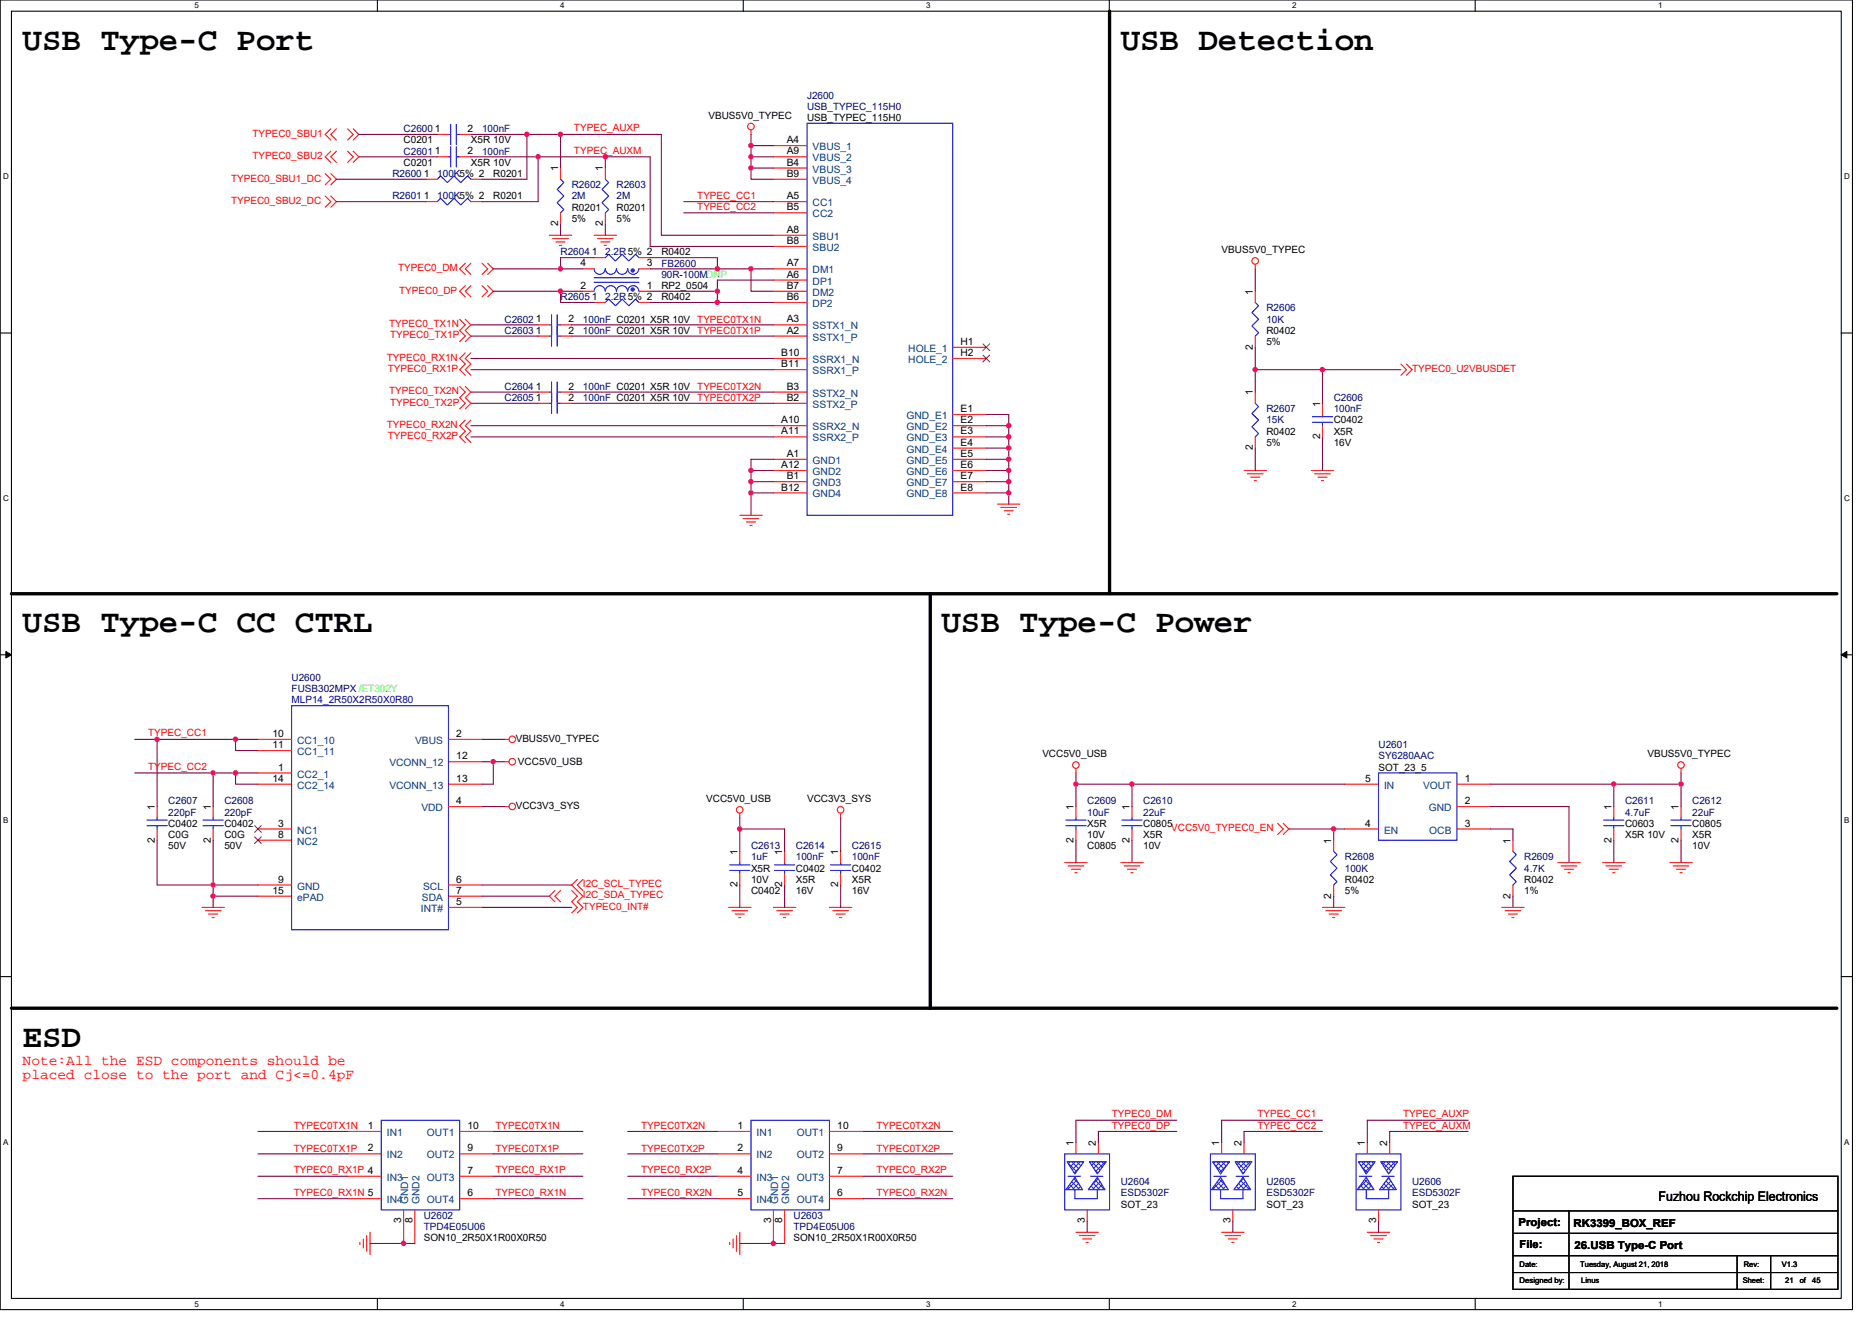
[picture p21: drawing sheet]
<svg xmlns="http://www.w3.org/2000/svg" width="297mm" height="210mm" viewBox="0 0 297 210" stroke-linecap="round" stroke-linejoin="round" font-family="sans-serif">
<defs><g id="words">
<g font-size="5.1">
<text x="3.6" y="7.9">USB Type-C Port</text>
<text x="177.8" y="7.9">USB Detection</text>
<text x="3.6" y="100.3">USB Type-C CC CTRL</text>
<text x="149.4" y="100.3">USB Type-C Power</text>
<text x="3.6" y="166.1">ESD</text>
</g>
<g font-size="2.3" fill="#f00">
<text x="3.6" y="169">Note:All the ESD components should be</text>
<text x="3.6" y="171.3">placed close to the port and Cj&lt;=0.4pF</text>
</g>
<text font-size="2.1" x="263.2" y="190.5">Fuzhou Rockchip Electronics</text>
<g font-size="1.8">
<text x="241" y="194.5">Project:</text>
<text x="249.7" y="194.7">RK3399_BOX_REF</text>
<text x="241.1" y="198.1">File:</text>
<text x="249.8" y="198.3">26.USB Type-C Port</text>
</g>
<g font-size="1.6" fill="#000080">
<text x="128.1" y="15.6">J2600</text>
<text x="128.1" y="17.4">USB_TYPEC_115H0</text>
<text x="64" y="21">C2600</text>
<text x="76.5" y="21">100nF</text>
<text x="62.3" y="28.1">R2600</text>
<text x="64" y="24.5">C2601</text>
<text x="69.4" y="28.1">100K5% 2</text>
<text x="76.5" y="24.5">100nF</text>
<text x="90.7" y="29.9">R2602</text>
<text x="97.8" y="29.9">R2603</text>
<text x="62.3" y="31.6">R2601</text>
<text x="69.4" y="31.6">100K5% 2</text>
<text x="90.7" y="31.6">2M</text>
<text x="97.8" y="31.6">2M</text>
<text x="88.9" y="40.5">R2604</text>
<text x="96" y="40.5">2.2R5% 2</text>
<text x="88.9" y="47.6">R2605</text>
<text x="96" y="47.6">2.2R5% 2</text>
<text x="104.9" y="42.3">FB2600</text>
<text x="104.9" y="44.1">90R-100MDNP</text>
<text x="80" y="53">C2603</text>
<text x="80" y="51.2">C2602</text>
<text x="92.5" y="53">100nF C0201 X5R 10V TYPEC0TX1P</text>
<text x="92.5" y="51.2">100nF C0201 X5R 10V TYPEC0TX1N</text>
<text x="201" y="49.4">R2606</text>
<text x="201" y="51.2">10K</text>
<text x="80" y="61.9">C2604</text>
<text x="80" y="63.6">C2605</text>
<text x="92.5" y="61.9">100nF C0201 X5R 10V TYPEC0TX2N</text>
<text x="92.5" y="63.6">100nF C0201 X5R 10V TYPEC0TX2P</text>
<text x="201" y="65.4">R2607</text>
<text x="211.6" y="63.6">C2606</text>
<text x="211.6" y="65.4">100nF</text>
<text x="201" y="67.2">15K</text>
<text x="46.3" y="108.1">U2600</text>
<text x="46.3" y="109.9">FUSB302MPX /ET302Y</text>
<text x="218.7" y="118.8">U2601</text>
<text x="218.7" y="120.5">SY6280AAC</text>
<text x="26.7" y="127.7">C2607</text>
<text x="26.7" y="129.4">220pF</text>
<text x="35.6" y="127.7">C2608</text>
<text x="35.6" y="129.4">220pF</text>
<text x="172.5" y="127.7">C2609</text>
<text x="172.5" y="129.4">10uF</text>
<text x="181.4" y="127.7">C2610</text>
<text x="181.4" y="129.4">22uF</text>
<text x="257.8" y="127.7">C2611</text>
<text x="257.8" y="129.4">4.7uF</text>
<text x="268.5" y="127.7">C2612</text>
<text x="268.5" y="129.4">22uF</text>
<text x="119.2" y="134.8">C2613</text>
<text x="119.2" y="136.5">1uF</text>
<text x="126.3" y="134.8">C2614</text>
<text x="126.3" y="136.5">100nF</text>
<text x="135.2" y="134.8">C2615</text>
<text x="135.2" y="136.5">100nF</text>
<text x="213.4" y="136.5">R2608</text>
<text x="241.8" y="136.5">R2609</text>
<text x="213.4" y="138.3">100K</text>
<text x="241.8" y="138.3">4.7K</text>
<text x="177.8" y="188.1">U2604</text>
<text x="177.8" y="189.9">ESD5302F</text>
<text x="201" y="188.1">U2605</text>
<text x="201" y="189.9">ESD5302F</text>
<text x="224.1" y="188.1">U2606</text>
<text x="224.1" y="189.9">ESD5302F</text>
<text x="67.2" y="193.4">U2602</text>
<text x="67.2" y="195.2">TPD4E05U06</text>
<text x="125.9" y="193.4">U2603</text>
<text x="125.9" y="195.2">TPD4E05U06</text>
</g>
<g font-size="1.6" fill="#f00">
<text x="40" y="21.7">TYPEC0_SBU1</text>
<text x="91.1" y="20.9">TYPEC_AUXP</text>
<text x="36.7" y="28.8">TYPEC0_SBU1_DC</text>
<text x="40" y="25.3">TYPEC0_SBU2</text>
<text x="91.1" y="24.4">TYPEC_AUXM</text>
<text x="36.7" y="32.4">TYPEC0_SBU2_DC</text>
<text x="110.6" y="31.5">TYPEC_CC1</text>
<text x="110.6" y="33.3">TYPEC_CC2</text>
<text x="63.2" y="43">TYPEC0_DM</text>
<text x="63.3" y="46.6">TYPEC0_DP</text>
<text x="61.7" y="51.9">TYPEC0_TX1N</text>
<text x="61.9" y="53.7">TYPEC0_TX1P</text>
<text x="61.4" y="57.3">TYPEC0_RX1N</text>
<text x="61.5" y="59">TYPEC0_RX1P</text>
<text x="224.1" y="59">TYPEC0_U2VBUSDET</text>
<text x="61.7" y="62.6">TYPEC0_TX2N</text>
<text x="61.9" y="64.4">TYPEC0_TX2P</text>
<text x="61.4" y="67.9">TYPEC0_RX2N</text>
<text x="61.5" y="69.7">TYPEC0_RX2P</text>
<text x="23.5" y="116.9">TYPEC_CC1</text>
<text x="23.5" y="122.2">TYPEC_CC2</text>
<text x="185.8" y="131.9">VCC5V0_TYPEC0_EN</text>
<text x="92.5" y="142.6">I2C_SDA_TYPEC</text>
<text x="92.5" y="140.8">I2C_SCL_TYPEC</text>
<text x="92.5" y="144.4">TYPEC0_INT#</text>
<text x="46.6" y="179.2">TYPEC0TX1N</text>
<text x="78.6" y="179.2">TYPEC0TX1N</text>
<text x="101.7" y="179.2">TYPEC0TX2N</text>
<text x="139.1" y="179.2">TYPEC0TX2N</text>
<text x="176.4" y="177.3">TYPEC0_DM</text>
<text x="176.4" y="179.1">TYPEC0_DP</text>
<text x="199.5" y="177.3">TYPEC_CC1</text>
<text x="199.5" y="179.1">TYPEC_CC2</text>
<text x="222.6" y="177.3">TYPEC_AUXP</text>
<text x="222.6" y="179.1">TYPEC_AUXM</text>
<text x="46.6" y="182.8">TYPEC0TX1P</text>
<text x="78.6" y="182.8">TYPEC0TX1P</text>
<text x="101.7" y="182.8">TYPEC0TX2P</text>
<text x="139.1" y="182.8">TYPEC0TX2P</text>
<text x="46.6" y="186.2">TYPEC0_RX1P 4</text>
<text x="46.6" y="189.8">TYPEC0_RX1N 5</text>
<text x="78.6" y="186.2">TYPEC0_RX1P</text>
<text x="78.6" y="189.8">TYPEC0_RX1N</text>
<text x="101.7" y="186.2">TYPEC0_RX2P</text>
<text x="101.7" y="189.8">TYPEC0_RX2N</text>
<text x="139.1" y="186.2">TYPEC0_RX2P</text>
<text x="139.1" y="189.8">TYPEC0_RX2N</text>
</g>
<g font-size="1.6">
<text x="64" y="22.8">C0201</text>
<text x="69" y="21">1</text>
<text x="74.2" y="21">2</text>
<text x="74.7" y="22.8">X5R 10V</text>
<text x="112.4" y="18.8">VBUS5V0_TYPEC</text>
<text x="124.8" y="22.7">A4</text>
<text x="128.1" y="19.2">USB_TYPEC_115H0</text>
<text x="64" y="26.3">C0201</text>
<text x="67.2" y="28.1">1</text>
<text x="69" y="24.5">1</text>
<text x="74.2" y="24.5">2</text>
<text x="74.7" y="26.3">X5R 10V</text>
<text x="78.3" y="28.1">R0201</text>
<text x="88.6" y="27.2" transform="rotate(-90 88.6 27.2)">1</text>
<text x="95.7" y="27.2" transform="rotate(-90 95.7 27.2)">1</text>
<text x="124.8" y="24.5">A9</text>
<text x="124.8" y="28.1">B9</text>
<text x="124.8" y="26.3">B4</text>
<text x="67.2" y="31.6">1</text>
<text x="78.3" y="31.6">R0201</text>
<text x="88.6" y="35.9" transform="rotate(-90 88.6 35.9)">2</text>
<text x="90.7" y="33.4">R0201</text>
<text x="90.7" y="35.2">5%</text>
<text x="95.7" y="35.9" transform="rotate(-90 95.7 35.9)">2</text>
<text x="97.8" y="33.4">R0201</text>
<text x="97.8" y="35.2">5%</text>
<text x="124.8" y="31.6">A5</text>
<text x="124.8" y="33.4">B5</text>
<text x="93.9" y="40.5">1</text>
<text x="104.9" y="40.5">R0402</text>
<text x="124.8" y="37">A8</text>
<text x="124.8" y="38.7">B8</text>
<text x="193.8" y="40.2">VBUS5V0_TYPEC</text>
<text x="92.1" y="45.8">2</text>
<text x="92.1" y="42.3">4</text>
<text x="93.9" y="47.6">1</text>
<text x="102.6" y="45.8">1</text>
<text x="102.6" y="42.3">3</text>
<text x="104.9" y="45.9">RP2_0504</text>
<text x="104.9" y="47.6">R0402</text>
<text x="124.8" y="44.1">A6</text>
<text x="124.8" y="42.3">A7</text>
<text x="124.8" y="45.8">B7</text>
<text x="124.8" y="47.6">B6</text>
<text x="198.8" y="46.8" transform="rotate(-90 198.8 46.8)">1</text>
<text x="85" y="53">1</text>
<text x="85" y="51.2">1</text>
<text x="90.2" y="53">2</text>
<text x="90.2" y="51.2">2</text>
<text x="124.8" y="53">A2</text>
<text x="124.8" y="51.2">A3</text>
<text x="201" y="53">R0402</text>
<text x="123.9" y="58.3">B11</text>
<text x="123.9" y="56.5">B10</text>
<text x="152.4" y="54.7">H1</text>
<text x="152.4" y="56.5">H2</text>
<text x="198.8" y="55.5" transform="rotate(-90 198.8 55.5)">2</text>
<text x="201" y="54.8">5%</text>
<text x="85" y="61.8">1</text>
<text x="85" y="63.6">1</text>
<text x="90.2" y="61.8">2</text>
<text x="90.2" y="63.6">2</text>
<text x="124.8" y="61.8">B3</text>
<text x="124.8" y="63.6">B2</text>
<text x="152.4" y="65.4">E1</text>
<text x="198.8" y="62.8" transform="rotate(-90 198.8 62.8)">1</text>
<text x="209.5" y="64.5" transform="rotate(-90 209.5 64.5)">1</text>
<text x="123.9" y="67.2">A10</text>
<text x="123.9" y="69">A11</text>
<text x="152.4" y="67.2">E2</text>
<text x="152.4" y="69">E3</text>
<text x="152.4" y="70.7">E4</text>
<text x="198.8" y="71.5" transform="rotate(-90 198.8 71.5)">2</text>
<text x="201" y="69">R0402</text>
<text x="201" y="70.8">5%</text>
<text x="209.5" y="69.7" transform="rotate(-90 209.5 69.7)">2</text>
<text x="211.6" y="67.2">C0402</text>
<text x="211.6" y="69">X5R</text>
<text x="211.6" y="70.8">16V</text>
<text x="123.9" y="74.3">A12</text>
<text x="123.9" y="77.9">B12</text>
<text x="124.8" y="72.5">A1</text>
<text x="124.8" y="76.1">B1</text>
<text x="152.4" y="72.5">E5</text>
<text x="152.4" y="74.3">E6</text>
<text x="152.4" y="76.1">E7</text>
<text x="152.4" y="77.9">E8</text>
<text x="43.2" y="117">10</text>
<text x="43.2" y="118.7">11</text>
<text x="72.4" y="117">2</text>
<text x="81.8" y="117.7">VBUS5V0_TYPEC</text>
<text x="43.2" y="124.1">14</text>
<text x="44.1" y="122.3">1</text>
<text x="72.4" y="120.5">12</text>
<text x="72.4" y="124.1">13</text>
<text x="82.2" y="121.4">VCC5V0_USB</text>
<text x="165.4" y="120.2">VCC5V0_USB</text>
<text x="216.6" y="124.1">5</text>
<text x="218.7" y="122.3">SOT_23_5</text>
<text x="232.4" y="124.1">1</text>
<text x="261.4" y="120.2">VBUS5V0_TYPEC</text>
<text x="24.5" y="128.5" transform="rotate(-90 24.5 128.5)">1</text>
<text x="26.7" y="131.2">C0402</text>
<text x="33.4" y="128.5" transform="rotate(-90 33.4 128.5)">1</text>
<text x="35.6" y="131.2">C0402</text>
<text x="44.1" y="131.2">3</text>
<text x="72.4" y="127.6">4</text>
<text x="81.8" y="128.4">VCC3V3_SYS</text>
<text x="112.1" y="127.3">VCC5V0_USB</text>
<text x="128.1" y="127.3">VCC3V3_SYS</text>
<text x="170.3" y="128.5" transform="rotate(-90 170.3 128.5)">1</text>
<text x="172.5" y="131.2">X5R</text>
<text x="179.2" y="128.5" transform="rotate(-90 179.2 128.5)">1</text>
<text x="181.4" y="131.2">C0805</text>
<text x="216.6" y="131.2">4</text>
<text x="232.4" y="127.6">2</text>
<text x="232.4" y="131.2">3</text>
<text x="255.7" y="128.5" transform="rotate(-90 255.7 128.5)">1</text>
<text x="257.8" y="131.2">C0603</text>
<text x="266.4" y="128.5" transform="rotate(-90 266.4 128.5)">1</text>
<text x="268.5" y="131.2">C0805</text>
<text x="24.5" y="133.7" transform="rotate(-90 24.5 133.7)">2</text>
<text x="26.7" y="133">C0G</text>
<text x="26.7" y="134.8">50V</text>
<text x="33.4" y="133.7" transform="rotate(-90 33.4 133.7)">2</text>
<text x="35.6" y="133">C0G</text>
<text x="35.6" y="134.8">50V</text>
<text x="44.1" y="133">8</text>
<text x="117" y="135.7" transform="rotate(-90 117 135.7)">1</text>
<text x="124.1" y="135.7" transform="rotate(-90 124.1 135.7)">1</text>
<text x="133" y="135.7" transform="rotate(-90 133 135.7)">1</text>
<text x="170.3" y="133.7" transform="rotate(-90 170.3 133.7)">2</text>
<text x="172.5" y="134.8">C0805</text>
<text x="172.5" y="133">10V</text>
<text x="179.2" y="133.7" transform="rotate(-90 179.2 133.7)">2</text>
<text x="181.4" y="133">X5R</text>
<text x="181.4" y="134.8">10V</text>
<text x="211.2" y="133.9" transform="rotate(-90 211.2 133.9)">1</text>
<text x="239.7" y="133.9" transform="rotate(-90 239.7 133.9)">1</text>
<text x="255.7" y="133.7" transform="rotate(-90 255.7 133.7)">2</text>
<text x="257.8" y="133">X5R 10V</text>
<text x="266.4" y="133.7" transform="rotate(-90 266.4 133.7)">2</text>
<text x="268.5" y="133">X5R</text>
<text x="268.5" y="134.8">10V</text>
<text x="43.2" y="141.9">15</text>
<text x="44.1" y="140.1">9</text>
<text x="72.4" y="141.9">7</text>
<text x="72.4" y="143.6">5</text>
<text x="72.4" y="140.1">6</text>
<text x="117" y="140.8" transform="rotate(-90 117 140.8)">2</text>
<text x="119.2" y="141.9">C0402</text>
<text x="119.2" y="138.3">X5R</text>
<text x="119.2" y="140.1">10V</text>
<text x="124.1" y="140.8" transform="rotate(-90 124.1 140.8)">2</text>
<text x="126.3" y="138.3">C0402</text>
<text x="126.3" y="140.1">X5R</text>
<text x="126.3" y="141.9">16V</text>
<text x="133" y="140.8" transform="rotate(-90 133 140.8)">2</text>
<text x="135.2" y="138.3">C0402</text>
<text x="135.2" y="140.1">X5R</text>
<text x="135.2" y="141.9">16V</text>
<text x="211.2" y="142.6" transform="rotate(-90 211.2 142.6)">2</text>
<text x="213.4" y="140.1">R0402</text>
<text x="213.4" y="141.9">5%</text>
<text x="239.7" y="142.6" transform="rotate(-90 239.7 142.6)">2</text>
<text x="241.8" y="140.1">R0402</text>
<text x="241.8" y="141.9">1%</text>
<text x="58.4" y="179.2">1</text>
<text x="74.2" y="179.2">10</text>
<text x="117" y="179.2">1</text>
<text x="132.9" y="179.2">10</text>
<text x="58.4" y="182.8">2</text>
<text x="74.2" y="182.8">9</text>
<text x="117" y="182.8">2</text>
<text x="132.9" y="182.8">9</text>
<text x="170.3" y="181.9" transform="rotate(-90 170.3 181.9)">1</text>
<text x="173.9" y="181.9" transform="rotate(-90 173.9 181.9)">2</text>
<text x="193.5" y="181.9" transform="rotate(-90 193.5 181.9)">1</text>
<text x="197" y="181.9" transform="rotate(-90 197 181.9)">2</text>
<text x="216.6" y="181.9" transform="rotate(-90 216.6 181.9)">1</text>
<text x="220.1" y="181.9" transform="rotate(-90 220.1 181.9)">2</text>
<text x="74.2" y="189.9">6</text>
<text x="74.2" y="186.3">7</text>
<text x="117" y="186.3">4</text>
<text x="117" y="189.9">5</text>
<text x="132.9" y="189.9">6</text>
<text x="132.9" y="186.3">7</text>
<text x="177.8" y="191.7">SOT_23</text>
<text x="201" y="191.7">SOT_23</text>
<text x="224.1" y="191.7">SOT_23</text>
<text x="63.7" y="194.2" transform="rotate(-90 63.7 194.2)">3</text>
<text x="65.4" y="194.2" transform="rotate(-90 65.4 194.2)">8</text>
<text x="67.2" y="197">SON10_2R50X1R00X0R50</text>
<text x="122.3" y="194.2" transform="rotate(-90 122.3 194.2)">3</text>
<text x="124.1" y="194.2" transform="rotate(-90 124.1 194.2)">8</text>
<text x="125.9" y="197">SON10_2R50X1R00X0R50</text>
<text x="172.1" y="194.2" transform="rotate(-90 172.1 194.2)">3</text>
<text x="195.2" y="194.2" transform="rotate(-90 195.2 194.2)">3</text>
<text x="218.4" y="194.2" transform="rotate(-90 218.4 194.2)">3</text>
</g>
<g font-size="1.6" fill="#004080">
<text x="128.9" y="23.8">VBUS_1</text>
<text x="128.9" y="25.6">VBUS_2</text>
<text x="128.9" y="29.2">VBUS_4</text>
<text x="128.9" y="27.4">VBUS_3</text>
<text x="128.9" y="32.7">CC1</text>
<text x="128.9" y="34.5">CC2</text>
<text x="128.9" y="38.1">SBU1</text>
<text x="128.9" y="39.8">SBU2</text>
<text x="128.9" y="45.2">DP1</text>
<text x="128.9" y="43.4">DM1</text>
<text x="128.9" y="46.9">DM2</text>
<text x="128.9" y="52.3">SSTX1_N</text>
<text x="128.9" y="48.7">DP2</text>
<text x="128.9" y="54.1">SSTX1_P</text>
<text x="128.9" y="59.4">SSRX1_P</text>
<text x="128.9" y="57.6">SSRX1_N</text>
<text x="144.1" y="55.8">HOLE_1</text>
<text x="144.1" y="57.6">HOLE_2</text>
<text x="128.9" y="62.9">SSTX2_N</text>
<text x="128.9" y="64.7">SSTX2_P</text>
<text x="128.9" y="68.3">SSRX2_N</text>
<text x="128.9" y="70.1">SSRX2_P</text>
<text x="143.8" y="66.5">GND_E1</text>
<text x="143.8" y="68.3">GND_E2</text>
<text x="143.8" y="70.1">GND_E3</text>
<text x="143.8" y="71.8">GND_E4</text>
<text x="128.9" y="73.6">GND1</text>
<text x="128.9" y="75.4">GND2</text>
<text x="128.9" y="77.2">GND3</text>
<text x="143.8" y="73.6">GND_E5</text>
<text x="143.8" y="75.4">GND_E6</text>
<text x="143.8" y="77.2">GND_E7</text>
<text x="128.9" y="79">GND4</text>
<text x="143.8" y="79">GND_E8</text>
<text x="47.2" y="118.1">CC1_10</text>
<text x="47.2" y="119.8">CC1_11</text>
<text x="65.9" y="118.1">VBUS</text>
<text x="47.2" y="123.4">CC2_1</text>
<text x="47.2" y="125.2">CC2_14</text>
<text x="61.8" y="121.6">VCONN_12</text>
<text x="61.8" y="125.2">VCONN_13</text>
<text x="219.6" y="125.2">IN</text>
<text x="225.8" y="125.2">VOUT</text>
<text x="66.9" y="128.7">VDD</text>
<text x="226.7" y="128.7">GND</text>
<text x="47.2" y="132.3">NC1</text>
<text x="47.2" y="134.1">NC2</text>
<text x="219.6" y="132.3">EN</text>
<text x="226.8" y="132.3">OCB</text>
<text x="47.2" y="141.2">GND</text>
<text x="47.2" y="143">ePAD</text>
<text x="66.9" y="143">SDA</text>
<text x="67.1" y="141.2">SCL</text>
<text x="66.8" y="144.7">INT#</text>
<text x="61.4" y="180.3">IN1</text>
<text x="61.4" y="183.9">IN2</text>
<text x="67.8" y="183.9">OUT2</text>
<text x="67.8" y="180.3">OUT1</text>
<text x="120.1" y="180.3">IN1</text>
<text x="120.1" y="183.9">IN2</text>
<text x="126.4" y="183.9">OUT2</text>
<text x="126.4" y="180.3">OUT1</text>
<text x="61.4" y="187.4">IN3</text>
<text x="61.4" y="191">IN4</text>
<text x="64.8" y="191.1" transform="rotate(-90 64.8 191.1)">GND1</text>
<text x="66.6" y="191.1" transform="rotate(-90 66.6 191.1)">GND2</text>
<text x="67.8" y="191">OUT4</text>
<text x="67.8" y="187.4">OUT3</text>
<text x="120.1" y="187.4">IN3</text>
<text x="120.1" y="191">IN4</text>
<text x="123.5" y="191.1" transform="rotate(-90 123.5 191.1)">GND1</text>
<text x="125.2" y="191.1" transform="rotate(-90 125.2 191.1)">GND2</text>
<text x="126.4" y="191">OUT4</text>
<text x="126.4" y="187.4">OUT3</text>
</g>
<text font-size="1.6" fill="#0000a0" x="46.3" y="111.7">MLP14_2R50X2R50X0R80</text>
<g font-size="1.3">
<text x="30.8" y="1.3">5</text>
<text x="88.9" y="1.3">4</text>
<text x="147" y="1.3">3</text>
<text x="205" y="1.3">2</text>
<text x="263.1" y="1.3">1</text>
<text x=".5" y="28.4">D</text>
<text x="292.6" y="28.4">D</text>
<text x=".5" y="79.5">C</text>
<text x="292.6" y="79.5">C</text>
<text x=".5" y="130.6">B</text>
<text x="292.6" y="130.6">B</text>
<text x=".5" y="181.7">A</text>
<text x="292.6" y="181.7">A</text>
<text x="30.8" y="207.4">5</text>
<text x="88.9" y="207.4">4</text>
<text x="147" y="207.4">3</text>
<text x="205" y="207.4">2</text>
<text x="263.1" y="207.4">1</text>
</g>
<g font-size="1.2">
<text x="241.1" y="201.1">Date:</text>
<text x="241.1" y="203.6">Designed by:</text>
<text x="250.7" y="201.1">Tuesday, August 21, 2018</text>
<text x="250.9" y="203.6">Linus</text>
<text x="276.5" y="203.6">Sheet:</text>
<text x="276.7" y="201.1">Rev:</text>
<text x="282.7" y="201.1">V1.3</text>
<text x="283.3" y="203.6">21</text>
<text x="285.6" y="203.6">of</text>
<text x="287.5" y="203.6">45</text>
</g>
</g></defs>
<path d="M0 0h293.9v207.9h-293.9zM1.8 1.8h290.4v204.3h-290.4z" fill="none" stroke="#000" stroke-width=".17"/>
<g fill="#fff">
<path d="M30.8 .2h.7v1.4h-.7z"/>
<path d="M30.8 206.3h.7v1.4h-.7z"/>
</g>
<path d="M59.9 0v1.8M59.9 206.1v1.8" fill="none" stroke="#000" stroke-width=".17"/>
<g fill="#fff">
<path d="M88.9 .2h.7v1.4h-.7z"/>
<path d="M88.9 206.3h.7v1.4h-.7z"/>
</g>
<path d="M117.9 0v1.8M117.9 206.1v1.8" fill="none" stroke="#000" stroke-width=".17"/>
<g fill="#fff">
<path d="M147 .2h.7v1.4h-.7z"/>
<path d="M147 206.3h.7v1.4h-.7z"/>
</g>
<path d="M176 0v1.8M176 206.1v1.8" fill="none" stroke="#000" stroke-width=".17"/>
<g fill="#fff">
<path d="M205 .2h.7v1.4h-.7z"/>
<path d="M205 206.3h.7v1.4h-.7z"/>
</g>
<path d="M234.1 0v1.8M234.1 206.1v1.8" fill="none" stroke="#000" stroke-width=".17"/>
<g fill="#fff">
<path d="M263.1 .2h.7v1.4h-.7z"/>
<path d="M263.1 206.3h.7v1.4h-.7z"/>
<path d="M.5 27.3h.9v1.4h-.9z"/>
<path d="M292.6 27.3h.9v1.4h-.9z"/>
<path d="M.5 78.4h.9v1.4h-.9z"/>
<path d="M292.6 78.4h.9v1.4h-.9z"/>
</g>
<path d="M0 52.9h1.8M292.2 52.9h1.7" fill="none" stroke="#000" stroke-width=".17"/>
<g fill="#fff">
<path d="M.5 129.5h.8v1.4h-.8z"/>
<path d="M292.6 129.5h.9v1.4h-.9z"/>
</g>
<path d="M0 103.9h1.8M292.2 103.9h1.7" fill="none" stroke="#000" stroke-width=".17"/>
<path d="M.9 103.4l.9 .5-.9 .5zM292.2 103.9l.8-.5v1z" fill="#000" stroke="#000" stroke-width=".16"/>
<g fill="#fff">
<path d="M.5 180.5h.8v1.4h-.8z"/>
<path d="M292.6 180.5h.9v1.4h-.9z"/>
</g>
<path d="M0 155h1.8M292.2 155h1.7M240.1 192.2h51.5M240.1 195.7h51.5M240.1 199.3h51.5M240.1 186.7h51.5v17.9h-51.5zM249 192.2v12.4M275.6 199.3v5.3M281 199.3v5.3M240.1 202h51.5" fill="none" stroke="#000" stroke-width=".17"/>
<path d="M176.1 1.8v92.4M1.8 94.2h289.7M147.6 94.2v65.8M1.8 160h289.7" fill="none" stroke="#000" stroke-width=".53"/>
<g fill="none" stroke="#f00" stroke-width=".17">
<path d="M51.6 31.1l.9 .9-.9 .9M51.6 27.6l.9 .8-.9 .9M52.5 20.4l-.9 .9 .9 .9M52.5 24l-.9 .9 .9 .9M52.5 31.1l.9 .9-.9 .9M52.5 27.6l.9 .8-.9 .9M53.4 20.4l-.9 .9 .9 .9M53.4 24l-.9 .9 .9 .9M55.2 20.4l.8 .9-.8 .9M55.2 24l.8 .9-.8 .9M56 20.4l.9 .9-.9 .9M56 24l.9 .9-.9 .9"/>
<path d="M67.6 32h1.8M69.4 21.3h1.8M69.4 24.9h1.8M72.9 21.3h1.8M72.9 24.9h1.8M74.7 32h1.8M87.2 37.3h3.5M87.7 37.9h2.5M88.2 38.4h1.5M88.8 38.9h.3M88.9 26.7v1.7M88.9 33.8v1.8"/>
<path d="M94.3 37.3h3.5M94.8 37.9h2.5M95.3 38.4h1.5M95.9 38.9h.3M96.1 26.7v1.7M96.1 33.8v1.8M119.2 20.6v.7M72.9 50.7l.9 .9-.9 .9 .9 .8-.9 .9M73.8 41.8l-.9 .9 .9 .9M73.8 45.3l-.9 .9 .9 .9M73.8 50.7l.9 .9-.9 .9 .9 .8-.9 .9M73.8 56l-.9 .9 .9 .9-.9 .9 .9 .9"/>
<path d="M74.7 41.8l-.9 .9 .9 .9M74.7 45.3l-.9 .9 .9 .9M74.7 56l-.9 .9 .9 .9-.9 .9 .9 .9M76.5 41.8l.9 .9-.9 .9M76.5 45.3l.9 .9-.9 .9M77.4 41.8l.9 .9-.9 .9M77.4 45.3l.9 .9-.9 .9M85.4 53.3h1.8M88.9 53.3h1.8M92.5 46.2h1.8M92.5 42.7h1.8M101.4 46.2h1.8"/>
<path d="M101.4 42.7h1.8M199.2 42v.7M222.3 57.8l.9 .9-.9 .9M223.2 57.8l.9 .9-.9 .9M72.9 61.3l.9 .9-.9 .9 .9 .9-.9 .9M73.8 61.3l.9 .9-.9 .9 .9 .9-.9 .9M73.8 66.7l-.9 .9 .9 .9-.9 .8 .9 .9M74.7 66.7l-.9 .9 .9 .9-.9 .8 .9 .9M85.4 62.2h1.8M88.9 62.2h1.8M197.4 74.7h3.6M197.9 75.2h2.5"/>
<path d="M198.5 75.7h1.4M199 76.3h.3M199.2 62.2v1.8M199.2 69.3v1.8M208.1 74.7h3.5M208.6 75.2h2.5M209.1 75.7h1.5M209.7 76.3h.3M117.4 81.8h3.5M117.9 82.3h2.5M118.4 82.8h1.5M119 83.4h.3"/>
<path d="M158.3 80h3.5M158.8 80.5h2.5M159.3 81.1h1.5M159.9 81.6h.3M40.9 117.3h5.4M40.9 119.1h5.4M71.2 117.3h5.3M80 117.3h.8M24.9 128v1.8M24.9 131.6v1.7M40.9 122.7h5.4M40.9 131.6h5.4"/>
<path d="M40.9 133.3h5.4M40.9 124.5h5.4M71.2 128h5.3M71.2 120.9h5.3M71.2 124.5h5.3M80 120.9h.8M80 128h.8M91.6 139.6l-.9 .9 1.8 1.7-.9 .9 .9 .9-.9 .9M92.5 139.6l-.9 .9 .9 .9M117.4 129.1v.7M124.5 135.1v1.8M124.5 138.7v1.8"/>
<path d="M133.4 129.1v.7M168.9 136.9h3.6M169.5 137.4h2.5M170 138h1.4M170.6 138.5h.3M170.7 122v.7M170.7 128v1.8M170.7 131.6v1.7M177.8 136.9h3.6M178.4 137.4h2.5M178.9 138h1.4M179.4 138.5h.4"/>
<path d="M179.6 128v1.8M179.6 131.6v1.7M202.7 130.7l.9 .9-.9 .9M203.6 130.7l.9 .9-.9 .9M211.6 133.4v1.7M247.2 136.9h3.5M247.7 137.4h2.5M248.2 138h1.5M248.8 138.5h.3M254.3 136.9h3.5M254.8 137.4h2.5M255.4 138h1.4"/>
<path d="M255.9 138.5h.3M265 136.9h3.5M265.5 137.4h2.5M266 138h1.5M266.6 138.5h.3M266.7 122v.7M32 144h3.6M32.6 144.5h2.5M33.1 145.1h1.4M33.7 145.6h.3M40.9 140.5h5.4M40.9 142.2h5.4"/>
<path d="M71.2 144h5.3M71.2 140.5h5.3M71.2 142.2h5.3M88.1 141.4l-.9 .8 .9 .9M88.9 141.4l-.8 .8 .8 .9M90.7 141.4l.9 .8-.9 .9 .9 .9-.9 .9M115.6 144h3.6M116.1 144.5h2.5M116.7 145.1h1.4M117.2 145.6h.4M122.7 144h3.6M123.3 144.5h2.4"/>
<path d="M123.8 145.1h1.4M124.3 145.6h.4M131.6 144h3.6M132.1 144.5h2.5M132.7 145.1h1.4M133.2 145.6h.4M209.8 144h3.6M210.4 144.5h2.5M210.9 145.1h1.4M211.5 145.6h.3M211.6 140.5v1.7M238.3 144h3.5"/>
<path d="M238.8 144.5h2.5M239.3 145.1h1.5M239.9 145.6h.3M55.2 179.6h5.3M72.9 179.6h5.4M113.8 179.6h5.4M131.6 179.6h5.3M55.2 183.1h5.3M55.2 186.7h5.3M55.2 190.2h5.3M57.1 197.2v.3M57.7 196.6v1.5"/>
<path d="M58.2 196.1v2.5M58.7 195.6v3.5M64 192v5.4M65.8 192v5.4M72.9 190.2h5.4M72.9 186.7h5.4M72.9 183.1h5.4M113.8 183.1h5.4M113.8 186.7h5.4M113.8 190.2h5.4M115.8 197.2v.3M116.3 196.6v1.5"/>
<path d="M116.9 196.1v2.5M117.4 195.6v3.5M122.7 192v5.4M124.5 192v5.4M131.6 190.2h5.3M131.6 186.7h5.3M131.6 183.1h5.3M170.7 195.6h3.6M171.3 196.1h2.5M171.8 196.6h1.4M172.3 197.2h.4M193.8 195.6h3.6"/>
<path d="M194.4 196.1h2.5M194.9 196.6h1.4M195.4 197.2h.4M217 195.6h3.5M217.5 196.1h2.5M218 196.6h1.5M218.6 197.2h.3"/>
<circle cx="119.2" cy="20.1" r=".52"/>
<circle cx="199.2" cy="41.4" r=".52"/>
<circle cx="81.3" cy="117.3" r=".52"/>
<circle cx="81.3" cy="128" r=".52"/>
<circle cx="81.3" cy="120.9" r=".52"/>
<circle cx="117.4" cy="128.5" r=".52"/>
<circle cx="133.4" cy="128.5" r=".52"/>
<circle cx="170.7" cy="121.4" r=".52"/>
<circle cx="266.7" cy="121.4" r=".52"/>
</g>
<g fill="none" stroke="#00f" stroke-width=".17">
<path d="M71.5 19.7v3.2M72.4 19.7v3.2M69.4 32l.5-.5 1.1 1 1-1 1.1 1 1.1-1 .5 .5M71.2 21.3h.3M71.2 24.9h.3M71.5 23.3v3.2M72.4 21.3h.5M72.4 24.9h.5M72.4 23.3v3.2M88.9 28.4l.6 .6-1.1 1.1 1.1 1-1.1 1.1 1.1 1.1-.6 .5M96.1 28.4l.5 .6-1.1 1.1 1.1 1-1.1 1.1 1.1 1.1-.5 .5M87.2 53.3h.3"/>
<path d="M87.5 51.7v3.2M88.4 51.7v3.2M88.4 53.3h.5M94.3 44.8h7.1M94.3 44.1h7.1M94.3 46.2a.89 .89 0 0 1 .9-.9 .89 .89 0 0 1 .9 .9 .89 .89 0 0 1 .8-.9 .89 .89 0 0 1 .9 .9 .88 .88 0 0 1 .9-.9 .88 .88 0 0 1 .9 .9M99.6 42.7a.89 .89 0 0 1-.9 .8 .89 .89 0 0 1-.9-.8 .89 .89 0 0 1-.9 .8 .89 .89 0 0 1-.9-.8 .88 .88 0 0 1-.8 .8 .88 .88 0 0 1-.9-.8M99.6 46.2a.88 .88 0 0 1 .9-.9 .88 .88 0 0 1 .9 .9M101.4 42.7a.88 .88 0 0 1-.9 .8 .88 .88 0 0 1-.9-.8M87.2 62.2h.3M87.5 60.6v3.2M88.4 60.6v3.2"/>
<path d="M88.4 62.2h.5M199.2 64l.5 .5-1.1 1.1 1.1 1.1-1.1 1 1.1 1.1-.5 .5M46.3 112h24.9v35.6h-24.9zM23.3 131h3.2M23.3 130.2h3.2M24.9 129.8v.4M24.9 131v.6M122.9 138.2h3.2M122.9 137.3h3.2M124.5 136.9v.4M124.5 138.2v.5M169.1 131h3.2"/>
<path d="M169.1 130.2h3.2M170.7 129.8v.4M170.7 131v.6M178 131h3.2M178 130.2h3.2M179.6 129.8v.4M179.6 131v.6M211.6 135.1l.5 .6-1 1 1 1.1-1 1.1 1 1-.5 .6M60.5 177.8h12.4v14.2h-12.4zM119.2 177.8h12.4v14.2h-12.4zM193.7 188.8v1.4h3.5v-1.4"/>
</g>
<g fill="#00f" stroke="#00f" stroke-width=".17">
<circle cx="100.4" cy="45.9" r=".25"/>
<circle cx="100.4" cy="42.9" r=".25"/>
</g>
<path d="M40.4 131l1.1 1.1M40.4 132.8l1.1 1.1M41.5 131l-1.1 1.1M41.5 132.8l-1.1 1.1" fill="none" stroke="#804000" stroke-width=".16"/>
<path d="M193.7 186.9l1.2 1.9h-2.7z" fill="#fff"/>
<path d="M193.7 186.9l1.2 1.9h-2.7z" fill="#00f" stroke="#00f" stroke-width=".17"/>
<path d="M192.6 186.7h2" fill="none" stroke="#00f" stroke-width=".17"/>
<path d="M192.4 184.4h2.7l-1.4 1.9z" fill="#fff"/>
<path d="M192.4 184.4h2.7l-1.4 1.9z" fill="#00f" stroke="#00f" stroke-width=".17"/>
<path d="M196.1 186.7h2" fill="none" stroke="#00f" stroke-width=".17"/>
<path d="M197.2 186.9l1.3 1.9h-2.7z" fill="#fff"/>
<path d="M197.2 186.9l1.3 1.9h-2.7z" fill="#00f" stroke="#00f" stroke-width=".17"/>
<path d="M196 184.4h2.6l-1.4 1.9z" fill="#fff"/>
<path d="M196 184.4h2.6l-1.4 1.9z" fill="#00f" stroke="#00f" stroke-width=".17"/>
<g fill="none" stroke="#00f" stroke-width=".17">
<path d="M69.4 28.4l.5-.5 1.1 1.1 1-1.1 1.1 1.1 1.1-1.1 .5 .5M96.1 48l.5-.5 1.1 1 1-1 1.1 1 1.1-1 .5 .5M96.1 40.9l.5-.5 1.1 1 1-1 1.1 1 1.1-1 .5 .5M199.2 48l.5 .5-1.1 1.1 1.1 1.1-1.1 1 1.1 1.1-.5 .5M87.2 64h.3M87.5 62.4v3.2M88.4 62.4v3.2M88.4 64h.5M32.2 131h3.2M32.2 130.2h3.2M33.8 129.8v.4M33.8 131v.6"/>
<path d="M218.7 122.7h12.5v10.6h-12.5zM254.5 131h3.2M254.5 130.2h3.2M256.1 129.8v.4M256.1 131v.6M170.6 188.8v1.4h3.5v-1.4M192.1 183.1h7.1v8.9h-7.1z"/>
</g>
<g fill="none" stroke="#f00" stroke-width=".17">
<path d="M67.6 28.4h1.8M74.7 28.4h1.8M94.3 48h1.8M94.3 40.9h1.8M101.4 48h1.8M101.4 40.9h1.8M199.2 46.2v1.8M199.2 53.3v1.8M85.4 64h1.8M88.9 64h1.8M33.8 128v1.8M33.8 131.6v1.7"/>
<path d="M213.4 131.6h5.3M213.4 124.5h5.3M231.2 131.6h5.3M231.2 128h5.3M231.2 124.5h5.3M256.1 128v1.8M256.1 131.6v1.7M193.8 181.4v1.7M195.6 192v1.8M197.4 181.4v1.7"/>
</g>
<path d="M170.6 186.9l1.2 1.9h-2.7z" fill="#fff"/>
<path d="M170.6 186.9l1.2 1.9h-2.7z" fill="#00f" stroke="#00f" stroke-width=".17"/>
<path d="M169.5 186.7h1.9" fill="none" stroke="#00f" stroke-width=".17"/>
<path d="M169.3 184.4h2.7l-1.4 1.9z" fill="#fff"/>
<path d="M169.3 184.4h2.7l-1.4 1.9z" fill="#00f" stroke="#00f" stroke-width=".17"/>
<path d="M173 186.7h2" fill="none" stroke="#00f" stroke-width=".17"/>
<path d="M174.1 186.9l1.2 1.9h-2.6z" fill="#fff"/>
<path d="M174.1 186.9l1.2 1.9h-2.6z" fill="#00f" stroke="#00f" stroke-width=".17"/>
<path d="M172.9 184.4h2.6l-1.4 1.9z" fill="#fff"/>
<path d="M172.9 184.4h2.6l-1.4 1.9z" fill="#00f" stroke="#00f" stroke-width=".17"/>
<path d="M128.1 19.6h23.1v62.2h-23.1zM115.8 138.2h3.2M115.8 137.3h3.2M117.4 136.9v.4M117.4 138.2v.5M131.8 138.2h3.2M131.8 137.3h3.2M133.4 136.9v.4M133.4 138.2v.5M240.1 135.1l.5 .6-1.1 1 1.1 1.1-1.1 1.1 1.1 1-.5 .6M168.9 183.1h7.2v8.9h-7.2zM216.8 188.8v1.4h3.5v-1.4" fill="none" stroke="#00f" stroke-width=".17"/>
<g fill="none" stroke="#f00" stroke-width=".17">
<path d="M122.7 23.1h5.4M122.7 32h5.4M122.7 37.3h5.4M122.7 24.9h5.4M122.7 28.4h5.4M122.7 39.1h5.4M122.7 33.8h5.4M122.7 26.7h5.4M122.7 53.3h5.4M122.7 51.6h5.4M122.7 44.4h5.4M122.7 42.7h5.4"/>
<path d="M122.7 58.7h5.4M122.7 56.9h5.4M122.7 46.2h5.4M122.7 48h5.4M151.2 55.1h5.3M151.2 56.9h5.3M122.7 72.9h5.4M122.7 67.6h5.4M122.7 69.3h5.4M122.7 74.7h5.4M122.7 78.2h5.4M122.7 62.2h5.4"/>
<path d="M122.7 64h5.4M122.7 76.5h5.4M151.2 65.8h5.3M151.2 67.6h5.3M151.2 69.3h5.3M151.2 71.1h5.3M151.2 72.9h5.3M151.2 74.7h5.3M151.2 76.5h5.3M151.2 78.2h5.3M117.4 135.1v1.8M117.4 138.7v1.8"/>
<path d="M133.4 135.1v1.8M133.4 138.7v1.8M240.1 133.4v1.7M240.1 140.5v1.7M170.7 181.4v1.7M172.5 192v1.8M174.3 181.4v1.7"/>
</g>
<path d="M156 54.6l1.1 1.1M156 56.4l1.1 1M157 54.6l-1 1.1M157 56.4l-1 1" fill="none" stroke="#804000" stroke-width=".16"/>
<path d="M216.8 186.9l1.2 1.9h-2.7z" fill="#fff"/>
<path d="M216.8 186.9l1.2 1.9h-2.7z" fill="#00f" stroke="#00f" stroke-width=".17"/>
<path d="M215.7 186.7h2" fill="none" stroke="#00f" stroke-width=".17"/>
<path d="M215.5 184.4h2.7l-1.4 1.9z" fill="#fff"/>
<path d="M215.5 184.4h2.7l-1.4 1.9z" fill="#00f" stroke="#00f" stroke-width=".17"/>
<path d="M219.3 186.7h1.9" fill="none" stroke="#00f" stroke-width=".17"/>
<path d="M220.3 186.9l1.3 1.9h-2.7z" fill="#fff"/>
<path d="M220.3 186.9l1.3 1.9h-2.7z" fill="#00f" stroke="#00f" stroke-width=".17"/>
<path d="M219.1 184.4h2.7l-1.5 1.9z" fill="#fff"/>
<path d="M219.1 184.4h2.7l-1.5 1.9z" fill="#00f" stroke="#00f" stroke-width=".17"/>
<g fill="none" stroke="#00f" stroke-width=".17">
<path d="M87.2 51.6h.3M87.5 50v3.2M88.4 50v3.2M88.4 51.6h.5M208.2 67h3.3M208.2 66.1h3.3M209.8 65.8v.3M209.8 67v.6M265.1 131h3.2M265.1 130.2h3.2M266.7 129.8v.4M266.7 131v.6"/>
<path d="M215.2 183.1h7.1v8.9h-7.1z"/>
</g>
<path d="M85.4 51.6h1.8M88.9 51.6h1.8M209.8 64v1.8M209.8 67.6v1.7M266.7 128v1.8M266.7 131.6v1.7M217 181.4v1.7M218.7 192v1.8M220.5 181.4v1.7" fill="none" stroke="#f00" stroke-width=".17"/>
<g fill="none" stroke="#800040" stroke-width=".17">
<path d="M53.4 32h14.2M53.4 28.4h14.2M56.9 21.3h12.5M56.9 24.9h12.5M74.7 24.9h10.7M74.7 21.3h14.2M83.6 21.3v7.1h-7.1M85.4 24.9h10.7M85.4 24.9v7.1h-8.9M88.9 21.3v5.4M88.9 35.6v1.7M88.9 21.3h16v16h17.8"/>
<path d="M96.1 24.9v1.8M96.1 35.6v1.7M96.1 24.9h7.1v14.2h19.5M108.5 32h14.2M108.5 33.8h14.2M119.2 24.9h3.5M119.2 23.1h3.5M119.2 24.9v1.8h3.5M119.2 26.7v1.7h3.5M119.2 21.3v1.8M119.2 23.1v1.8M74.7 56.9h48"/>
<path d="M74.7 58.7h48M74.7 51.6h10.7M74.7 53.3h10.7M78.3 42.7h10.6M78.3 46.2h10.6M88.9 46.2h3.6M88.9 46.2v1.8h5.4M88.9 42.7h3.6M90.7 51.6h32M90.7 53.3h32M94.3 40.9h-5.4v1.8M103.2 42.7h10.6"/>
<path d="M103.2 46.2h10.6M103.2 48h10.6M103.2 40.9h10.6v1.8M113.8 42.7h5.4M113.8 46.2v1.8M113.8 48h8.9M119.2 42.7v3.5h3.5M119.2 42.7h3.5M122.7 44.4h-8.9v1.8M199.2 58.7h10.6M199.2 58.7v3.5M199.2 55.1v3.6"/>
<path d="M199.2 42.7v3.5M209.8 58.7h12.5M209.8 58.7v5.3M74.7 67.6h48M74.7 69.3h48M74.7 62.2h10.7M74.7 64h10.7M90.7 64h32M90.7 62.2h32M119.2 74.7h3.5M119.2 76.5h3.5M119.2 78.2h3.5"/>
<path d="M119.2 74.7v1.8M119.2 76.5v1.7M119.2 78.2v3.6M122.7 72.9h-3.5v1.8M156.5 65.8h3.6v1.8M156.5 67.6h3.6M156.5 69.3h3.6M156.5 71.1h3.6M156.5 72.9h3.6M156.5 74.7h3.6M156.5 76.5h3.6M156.5 78.2h3.6"/>
<path d="M160.1 67.6v1.7M160.1 69.3v1.8M160.1 71.1v1.8M160.1 72.9v1.8M160.1 74.7v1.8M160.1 76.5v1.7M160.1 78.2v1.8M199.2 71.1v3.6M209.8 69.3v5.4M21.4 117.3h3.5M24.9 117.3h12.5M24.9 117.3v10.7"/>
<path d="M37.4 117.3v1.8h3.5M37.4 117.3h3.5M76.5 117.3h3.5M21.4 122.7h12.4M24.9 133.4v7.1h8.9M33.8 133.4v7.1M33.8 122.7v5.3M33.8 122.7h3.6M37.4 122.7v1.8h3.5M37.4 122.7h3.5M76.5 120.9h1.8M76.5 128h3.5"/>
<path d="M78.3 120.9h1.7M78.3 120.9v3.6h-1.8M117.4 129.8v1.8M117.4 131.6v3.5M117.4 131.6h7.1v3.5M133.4 129.8v5.3M170.7 122.7v1.8M170.7 124.5v3.5M170.7 133.3v3.6M170.7 124.5h8.9M179.6 124.5h33.8M179.6 124.5v3.5"/>
<path d="M179.6 133.3v3.6M204.5 131.6h7.1M211.6 131.6v1.7M211.6 131.6h1.8M236.5 124.5h19.6M236.5 131.6h3.6v1.7M236.5 128h12.5v8.9M256.1 124.5v3.5M256.1 133.3v3.6M256.1 124.5h10.6M266.7 122.7v1.8M266.7 124.5v3.5"/>
<path d="M266.7 133.3v3.6M33.8 140.5h7.1M33.8 140.5v1.7M33.8 142.2v1.8M33.8 142.2h7.1M76.5 142.2h10.7M76.5 140.5h14.2M76.5 144h14.2M117.4 140.5v3.5M124.5 140.5v3.5M133.4 140.5v3.5M211.6 142.2v1.8"/>
<path d="M240.1 142.2v1.8M40.9 179.6h14.3M78.3 179.6h14.2M99.6 179.6h14.2M136.9 179.6h14.3M186.7 179.6h-12.4v1.8M186.7 177.8h-16v3.6M193.8 177.8h16M193.8 177.8v3.6M209.8 179.6h-12.4v1.8M233 177.8h-16v3.6M233 179.6h-12.5v1.8"/>
<path d="M40.9 183.1h14.3M40.9 186.7h14.3M40.9 190.2h14.3M58.7 197.4h7.1M78.3 183.1h14.2M78.3 186.7h14.2M78.3 190.2h14.2M99.6 183.1h14.2M99.6 186.7h14.2M99.6 190.2h14.2M117.4 197.4h7.1M136.9 183.1h14.3"/>
<path d="M136.9 186.7h14.3M136.9 190.2h14.3M172.5 193.8v1.8M195.6 193.8v1.8M218.7 193.8v1.8"/>
</g>
<g fill="#f0f" stroke="#f0f" stroke-width=".17">
<circle cx="24.9" cy="117.3" r=".35"/>
<circle cx="117.4" cy="131.6" r=".35"/>
<circle cx="33.8" cy="122.7" r=".35"/>
<circle cx="37.4" cy="122.7" r=".35"/>
<circle cx="37.4" cy="117.3" r=".35"/>
<circle cx="33.8" cy="140.4" r=".35"/>
<circle cx="78.3" cy="120.9" r=".35"/>
<circle cx="119.2" cy="74.7" r=".35"/>
<circle cx="119.2" cy="76.4" r=".35"/>
<circle cx="119.2" cy="78.2" r=".35"/>
<circle cx="160" cy="67.6" r=".35"/>
<circle cx="160" cy="69.3" r=".35"/>
<circle cx="160" cy="71.1" r=".35"/>
<circle cx="160" cy="72.9" r=".35"/>
<circle cx="160" cy="74.7" r=".35"/>
<circle cx="160" cy="76.4" r=".35"/>
<circle cx="160" cy="78.2" r=".35"/>
<circle cx="119.2" cy="42.7" r=".35"/>
<circle cx="33.8" cy="142.2" r=".35"/>
<circle cx="119.2" cy="26.7" r=".35"/>
<circle cx="83.6" cy="21.3" r=".35"/>
<circle cx="85.4" cy="24.9" r=".35"/>
<circle cx="96" cy="24.9" r=".35"/>
<circle cx="88.9" cy="21.3" r=".35"/>
<circle cx="113.8" cy="42.7" r=".35"/>
<circle cx="64" cy="197.3" r=".35"/>
<circle cx="122.7" cy="197.3" r=".35"/>
<circle cx="179.6" cy="124.4" r=".35"/>
<circle cx="170.7" cy="124.4" r=".35"/>
<circle cx="256.1" cy="124.4" r=".35"/>
<circle cx="266.7" cy="124.4" r=".35"/>
<circle cx="113.8" cy="46.2" r=".35"/>
<circle cx="113.8" cy="48" r=".35"/>
<circle cx="88.9" cy="42.7" r=".35"/>
<circle cx="88.9" cy="46.2" r=".35"/>
<circle cx="209.8" cy="58.7" r=".35"/>
<circle cx="199.2" cy="58.7" r=".35"/>
<circle cx="211.6" cy="131.6" r=".35"/>
<circle cx="119.2" cy="23.1" r=".35"/>
<circle cx="119.2" cy="24.9" r=".35"/>
</g>
<use href="#words"/>
</svg>
